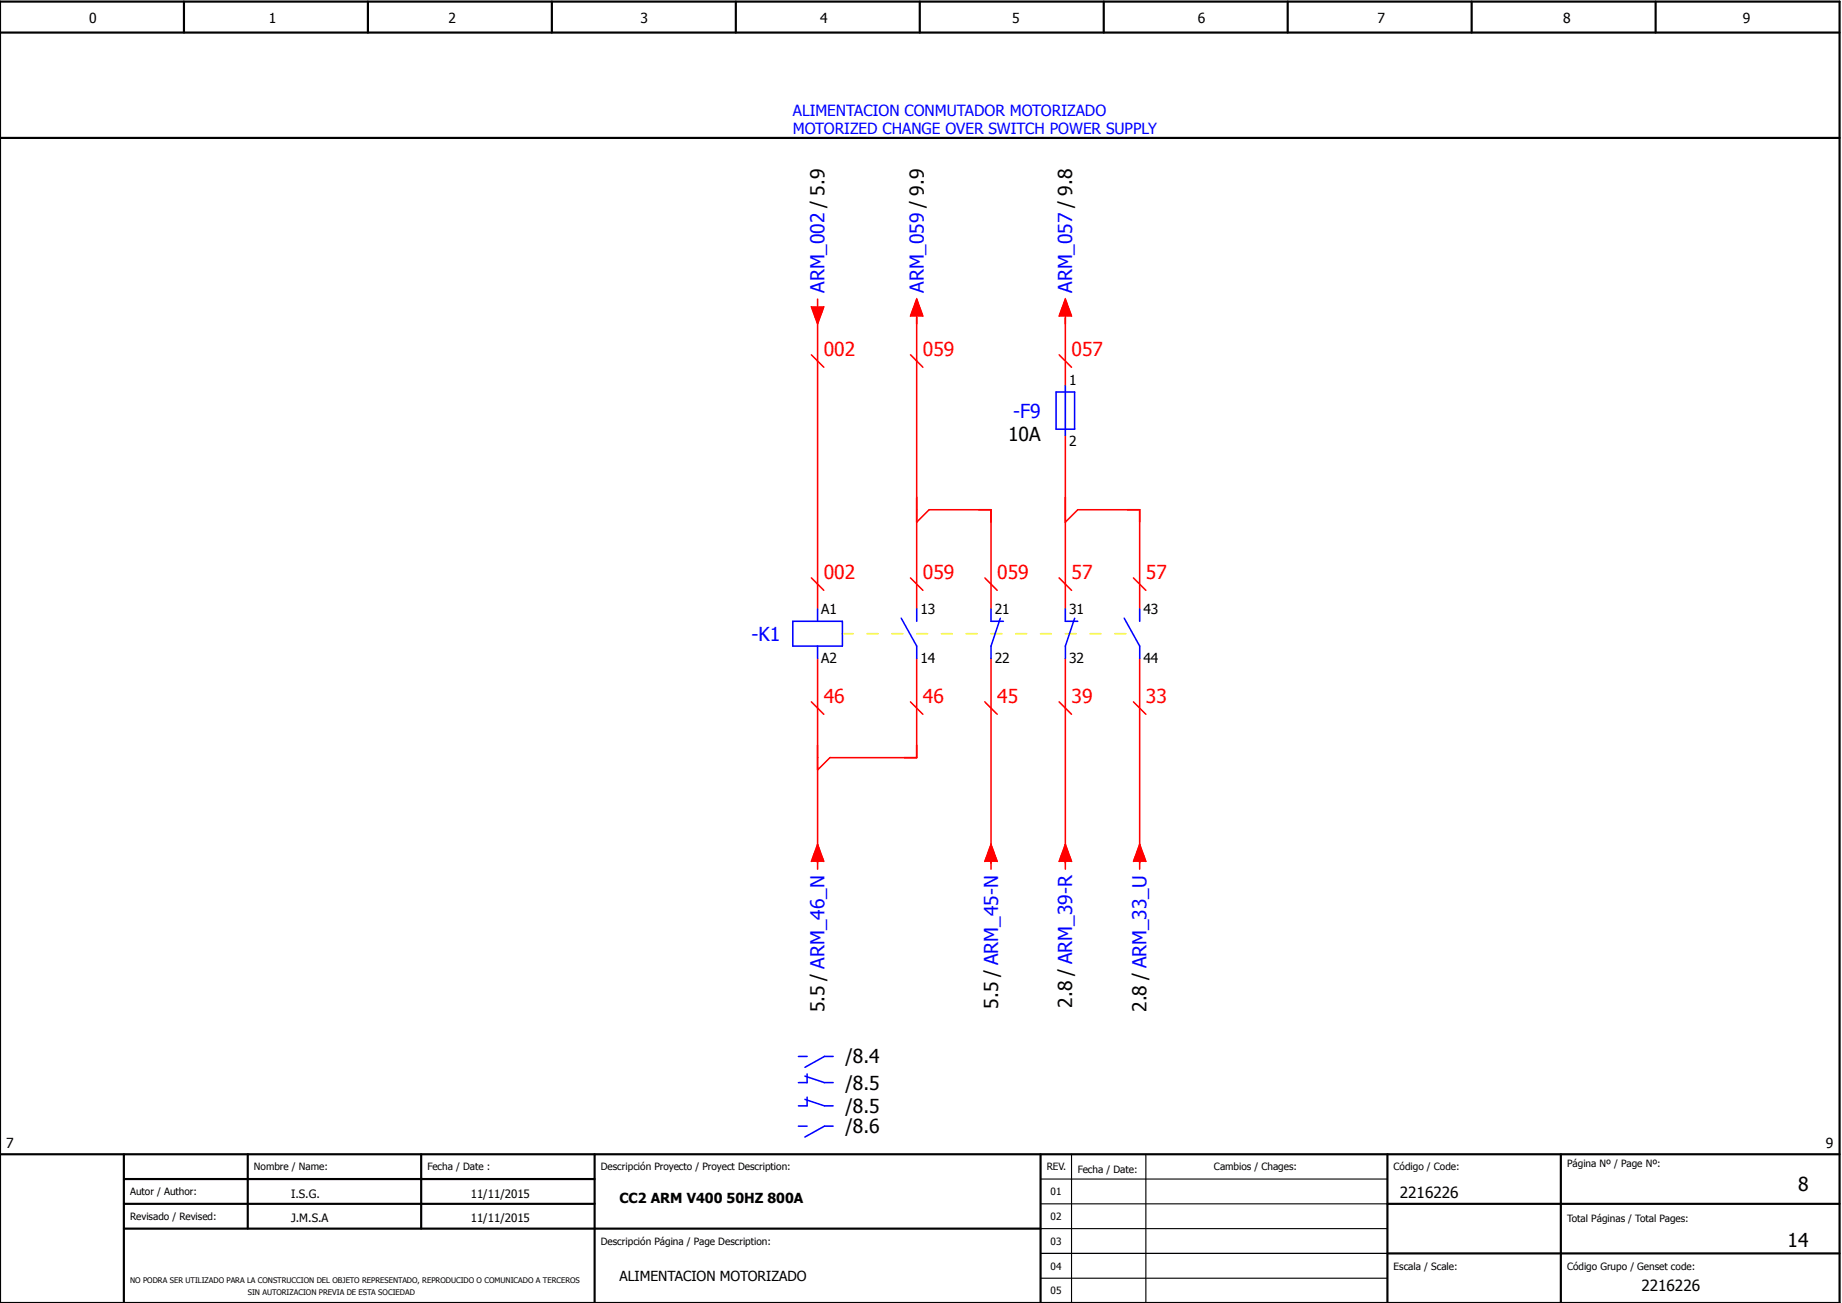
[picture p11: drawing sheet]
<svg xmlns="http://www.w3.org/2000/svg" width="297mm" height="210mm" viewBox="0 0 297 210" stroke-linecap="round" stroke-linejoin="round" font-family="sans-serif">
<defs><g id="words">
<g font-size="3.1" fill="#00f">
<text x="133.1" y="47.3" transform="rotate(-90 133.1 47.3)">ARM_002 / 5.9</text>
<text x="149.1" y="47.3" transform="rotate(-90 149.1 47.3)">ARM_059 / 9.9</text>
<text x="173.1" y="47.3" transform="rotate(-90 173.1 47.3)">ARM_057 / 9.8</text>
<text x="163.6" y="67.4">-F9</text>
<text x="121.4" y="103.4">-K1</text>
</g>
<g font-size="3.1" fill="#f00">
<text x="133" y="57.5">002</text>
<text x="149" y="57.5">059</text>
<text x="173" y="57.5">057</text>
<text x="133" y="93.5">002</text>
<text x="149" y="93.5">059</text>
<text x="161" y="93.5">059</text>
<text x="173" y="93.5">57</text>
<text x="185" y="93.5">57</text>
<text x="133" y="113.5">46</text>
<text x="149" y="113.5">46</text>
<text x="161" y="113.5">45</text>
<text x="173" y="113.5">39</text>
<text x="185" y="113.5">33</text>
</g>
<g font-size="3.1">
<text x="162.7" y="71.1">10A</text>
<text x="133.1" y="163.3" transform="rotate(-90 133.1 163.3)">5.5 / ARM_46_N</text>
<text x="161.1" y="162.8" transform="rotate(-90 161.1 162.8)">5.5 / ARM_45-N</text>
<text x="173.1" y="162.6" transform="rotate(-90 173.1 162.6)">2.8 / ARM_39-R</text>
<text x="185.1" y="163.3" transform="rotate(-90 185.1 163.3)">2.8 / ARM_33_U</text>
<text x="136.5" y="171.6">/8.4</text>
<text x="136.5" y="175.8">/8.5</text>
<text x="136.5" y="179.6">/8.5</text>
<text x="136.5" y="182.8">/8.6</text>
<text x="290.3" y="192.3">8</text>
<text x="288.6" y="201.3">14</text>
</g>
<g font-size="2.5" fill="#00f">
<text x="128" y="18.7">ALIMENTACION CONMUTADOR MOTORIZADO</text>
<text x="128" y="21.7">MOTORIZED CHANGE OVER SWITCH POWER SUPPLY</text>
</g>
<g font-size="2.5">
<text x="226" y="193.3">2216226</text>
<text x="265" y="208.3">2216226</text>
</g>
<g font-size="2.2">
<text x="14.4" y="3.7">0</text>
<text x="43.4" y="3.7">1</text>
<text x="72.4" y="3.7">2</text>
<text x="103.4" y="3.7">3</text>
<text x="132.4" y="3.7">4</text>
<text x="163.4" y="3.7">5</text>
<text x="193.4" y="3.7">6</text>
<text x="222.4" y="3.7">7</text>
<text x="252.4" y="3.7">8</text>
<text x="281.4" y="3.7">9</text>
<text x="172.6" y="62.1">1</text>
<text x="172.6" y="72">2</text>
<text x="132.6" y="99.1">A1</text>
<text x="148.6" y="99.1">13</text>
<text x="160.6" y="99.1">21</text>
<text x="172.6" y="99.1">31</text>
<text x="184.6" y="99.1">43</text>
<text x="132.6" y="107">A2</text>
<text x="148.6" y="107">14</text>
<text x="160.6" y="107">22</text>
<text x="172.6" y="107">32</text>
<text x="184.6" y="107">44</text>
<text x="1" y="185.3">7</text>
<text x="294.8" y="185.3">9</text>
<text x="100" y="194.1">CC2 ARM V400 50HZ 800A</text>
<text x="100" y="206.7">ALIMENTACION MOTORIZADO</text>
</g>
<g font-size="1.9">
<text x="47" y="193.3">I.S.G.</text>
<text x="47" y="197.3">J.M.S.A</text>
<text x="76" y="193.3">11/11/2015</text>
<text x="76" y="197.3">11/11/2015</text>
</g>
<g font-size="1.6">
<text x="41" y="188.9">Nombre / Name:</text>
<text x="69" y="188.9">Fecha / Date :</text>
<text x="97" y="188.9">Descripción Proyecto / Proyect Description:</text>
<text x="169" y="188.9">REV.</text>
<text x="174" y="189.3">Fecha / Date:</text>
<text x="196" y="188.9">Cambios / Chages:</text>
<text x="225" y="188.9">Código / Code:</text>
<text x="253" y="188.3">Página Nº / Page Nº:</text>
<text x="21" y="192.9">Autor / Author:</text>
<text x="21" y="196.9">Revisado / Revised:</text>
<text x="169.6" y="192.9">01</text>
<text x="169.6" y="196.9">02</text>
<text x="253" y="197.3">Total Páginas / Total Pages:</text>
<text x="97" y="200.9">Descripción Página / Page Description:</text>
<text x="169.6" y="200.9">03</text>
<text x="169.6" y="208.9">05</text>
<text x="169.6" y="204.9">04</text>
<text x="225" y="204.9">Escala / Scale:</text>
<text x="253" y="204.9">Código Grupo / Genset code:</text>
</g>
<g font-size="1.2">
<text x="21" y="207">NO PODRA SER UTILIZADO PARA LA CONSTRUCCION DEL OBJETO REPRESENTADO, REPRODUCIDO O COMUNICADO A TERCEROS</text>
<text x="40" y="209">SIN AUTORIZACION PREVIA DE ESTA SOCIEDAD</text>
</g>
</g></defs>
<g fill="none" stroke="#000" stroke-width=".35">
<path d="M0 5.3h297M0 .3h297v210h-297zM29.7 .3v5M59.4 .3v5M89.1 .3v5M118.8 .3v5M148.5 .3v5M178.2 .3v5M207.9 .3v5M237.6 .3v5M267.3 .3v5M0 22.3h297"/>
<path d="M0 186.3h297M20 186.3v24M20 190.3h76M20 194.3h76M20 198.3h148M40 186.3v12M68 186.3v12M96 186.3v24M168 186.3v24M224 194.3h73M224 186.3v24M252 186.3v24"/>
<path d="M224 202.3h73"/>
</g>
<path d="M168 190.3h56M168 194.3h56M168 198.3h56M173 186.3v24M185 186.3v24M168 202.3h56M168 206.3h56" fill="none" stroke="#000" stroke-width=".18"/>
<g fill="none" stroke="#f00" stroke-width=".25">
<path d="M131 57.3l2 2M131 49.5l1 2.8 1-2.8M132 48.3v1.2M132 51.3v47M147 57.3l2 2M147 51l1-2.7 1 2.7M148 51v47.3M171 57.3l2 2M171 51l1-2.7 1 2.7M172 51v11.3M172 70.3v28M131 93.3l2 2"/>
<path d="M147 93.3l2 2M148 84.3l2-2h10v16M159 93.3l2 2M171 93.3l2 2M172 84.3l2-2h10v16M183 93.3l2 2M131 113.3l2 2M132 106.3v34M147 113.3l2 2M148 106.3v16h-14l-2 2M159 113.3l2 2M160 106.3v34"/>
<path d="M171 113.3l2 2M172 106.3v34M183 113.3l2 2M184 106.3v34M131 139l1-2.7 1 2.7M159 139l1-2.7 1 2.7M171 139l1-2.7 1 2.7M183 139l1-2.7 1 2.7"/>
</g>
<path d="M136 102.3h47" fill="none" stroke="#ff0" stroke-width=".25" stroke-dasharray="1.7 2.3"/>
<g fill="none" stroke="#00f" stroke-width=".25">
<path d="M170.5 63.3h3v6h-3zM172 62.3v8M132 98.3v2M145.5 99.8l2.5 4.5v2M148 98.3v2M160 98.3v2h2M161.5 99.8l-1.5 4.5v2M172 98.3v2h2M173.5 99.8l-1.5 4.5v2M181.5 99.8l2.5 4.5v2M184 98.3v2M128 100.3h8v4h-8z"/>
<path d="M132 104.3v2M128.9 170.5h1.4M130 173.6l3.1 1.1h1.4M130 177.4l3.1 1h1.4M130.3 173.3v1.4h-1.4M130.3 177v1.4h-1.4M134.5 170.5h-1.4l-3.1 1.7M128.9 181.7h1.4M134.5 181.7h-1.4l-3.1 1.8"/>
</g>
<g fill="#f00" stroke="#f00" stroke-width=".16">
<path d="M160 136.3l1 2.7h-2z"/>
<path d="M172 136.3l1 2.7h-2z"/>
<path d="M132 136.3l1 2.7h-2z"/>
<path d="M184 136.3l1 2.7h-2z"/>
<path d="M131 49.5h2l-1 2.8z"/>
<path d="M148 48.3l1 2.7h-2z"/>
<path d="M172 48.3l1 2.7h-2z"/>
</g>
<use href="#words"/>
</svg>
